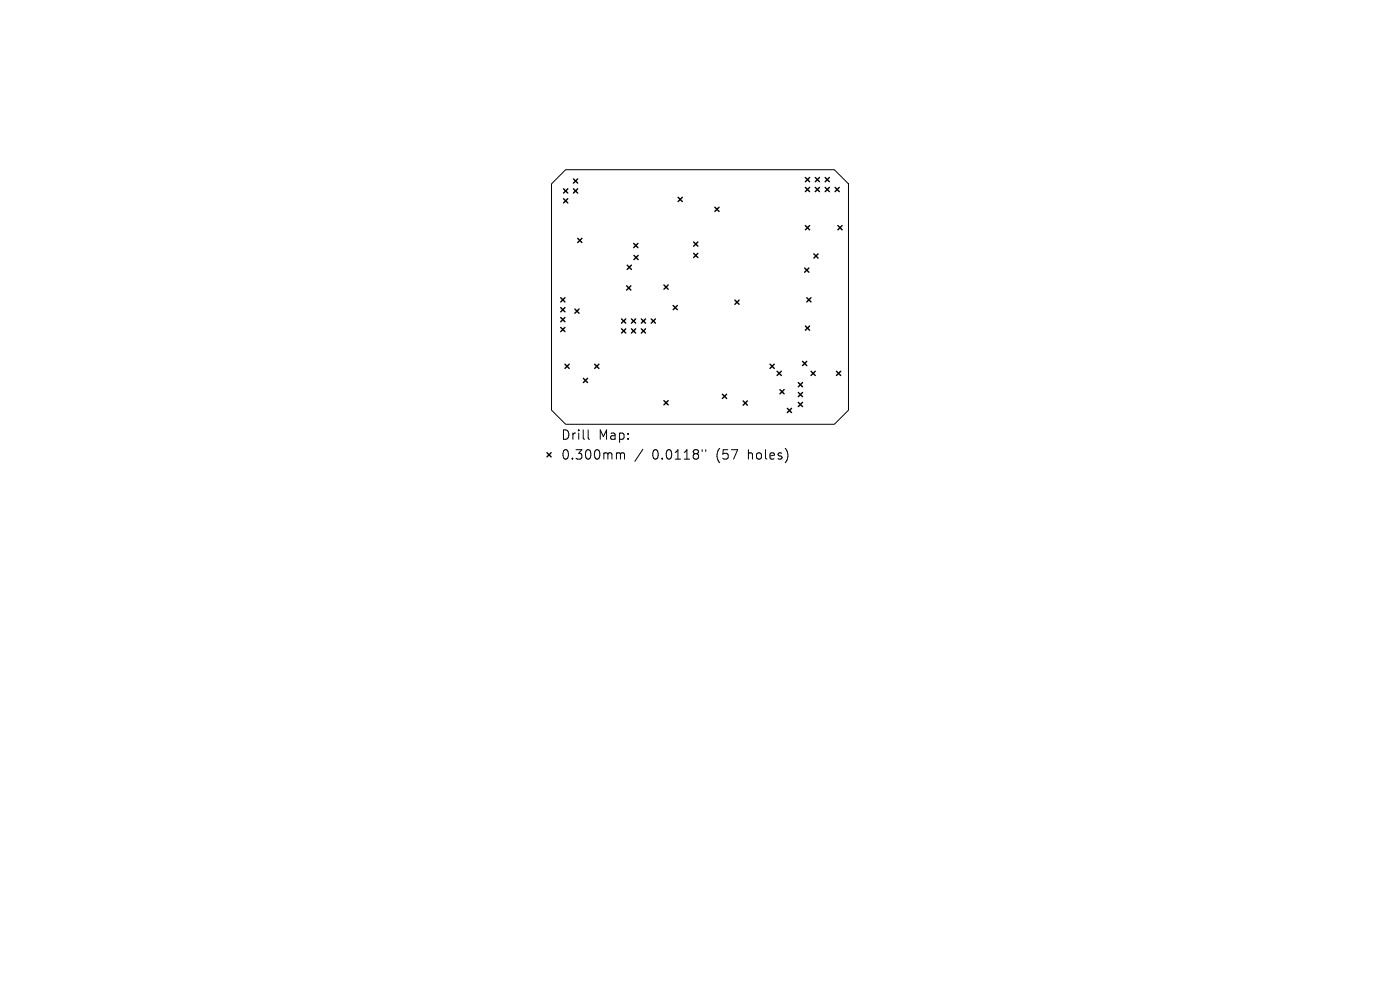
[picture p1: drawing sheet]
<svg xmlns="http://www.w3.org/2000/svg" width="297mm" height="210mm" viewBox="0 0 297 210" stroke-linecap="round" stroke-linejoin="round" font-family="sans-serif">
<defs><g id="words">
<g font-size="2.8">
<text x="118.9" y="93.6">Drill</text>
<text x="126.9" y="93.6">Map:</text>
<text x="118.9" y="97.8">0.300mm</text>
<text x="138.4" y="97.8">0.0118&quot;</text>
<text x="152.1" y="97.8">(57</text>
<text x="159" y="97.8">holes)</text>
</g>
</g></defs>
<path d="M117 39l3-3h57l3 3v48l-3 3h-57l-3-3zM124.8 91.2v1.7l.3 .3M131.1 96.1l.4 .1 .1 .1M131.6 96.3l.3-.2 .5 .1 .1 1.2M131.6 96.3v1.1M136.4 95.3l-1.7 2.6M149 95.4v.4M149.7 95.4v.4" fill="none" stroke="#000" stroke-width=".21"/>
<g fill="none" stroke="#000" stroke-width=".3">
<path d="M121.7 38l.9 .9M122.6 38l-.9 .9M170.9 37.7l.9 .9M170.9 39.8l.9 .9M171.8 37.7l-.9 .9M171.8 39.8l-.9 .9M173 39.8l.9 .9M173 37.7l.9 .9M173.9 37.7l-.9 .9M173.9 39.8l-.9 .9M175.1 39.8l.9 .9M175.1 37.7l.9 .9"/>
<path d="M176 37.7l-.9 .9M176 39.8l-.9 .9M177.2 39.8l.9 .9M178.1 39.8l-.9 .9M119.6 40.1l.9 .9M119.6 42.2l.9 .9M120.5 40.1l-.9 .9M120.5 42.2l-.9 .9M121.7 40.1l.9 .9M122.6 40.1l-.9 .9M122.6 50.6l.9 .9M123.5 50.6l-.9 .9"/>
<path d="M133.1 56.3l.9 .9M134 56.3l-.9 .9M134.4 51.6l.9 .9M134.5 54.2l.9 .9M135.3 51.6l-.9 .9M135.4 54.2l-.9 .9M143.9 41.9l.9 .9M144.8 41.9l-.9 .9M147.2 51.3l.9 .9M147.2 53.7l.9 .9M148.1 51.3l-.9 .9M148.1 53.7l-.9 .9"/>
<path d="M151.7 44l.9 .9M152.6 44l-.9 .9M170.7 56.9l.9 .9M170.9 47.9l.9 .9M171.6 56.9l-.9 .9M171.8 47.9l-.9 .9M172.7 53.9l.9 .9M173.6 53.9l-.9 .9M177.8 47.9l.9 .9M178.7 47.9l-.9 .9M119 63.2l.9 .9M119 65.3l.9 .9"/>
<path d="M119 67.4l.9 .9M119 69.5l.9 .9M119.9 63.2l-.9 .9M119.9 65.3l-.9 .9M119.9 67.4l-.9 .9M119.9 69.5l-.9 .9M119.9 77.3l.9 .9M120.8 77.3l-.9 .9M122 65.6l.9 .9M122.9 65.6l-.9 .9M126.2 77.3l.9 .9M127.1 77.3l-.9 .9"/>
<path d="M131.9 67.7l.9 .9M131.9 69.8l.9 .9M132.8 67.7l-.9 .9M132.8 69.8l-.9 .9M132.9 60.6l.9 .9M133.8 60.6l-.9 .9M134 69.8l.9 .9M134 67.7l.9 .9M134.9 67.7l-.9 .9M134.9 69.8l-.9 .9M136.1 69.8l.9 .9M136.1 67.7l.9 .9"/>
<path d="M137 67.7l-.9 .9M137 69.8l-.9 .9M138.2 67.7l.9 .9M139.1 67.7l-.9 .9M140.9 60.5l.9 .9M141.8 60.5l-.9 .9M142.8 64.8l.9 .9M143.7 64.8l-.9 .9M155.9 63.7l.9 .9M156.8 63.7l-.9 .9M163.4 77.3l.9 .9M164.3 77.3l-.9 .9"/>
<path d="M164.9 78.8l.9 .9M165.8 78.8l-.9 .9M170.3 76.7l.9 .9M170.9 69.2l.9 .9M171.2 76.7l-.9 .9M171.2 63.2l.9 .9M171.8 69.2l-.9 .9M172.1 63.2l-.9 .9M172.1 78.8l.9 .9M173 78.8l-.9 .9M177.5 78.8l.9 .9M178.4 78.8l-.9 .9"/>
<path d="M116 96l.9 .9M116.9 96l-.9 .9M123.8 80.3l.9 .9M124.7 80.3l-.9 .9M140.9 85l.9 .9M141.8 85l-.9 .9M153.2 83.6l.9 .9M154.1 83.6l-.9 .9M157.7 85.1l.9 .9M158.6 85.1l-.9 .9M165.5 82.6l.9 .9M166.4 82.6l-.9 .9"/>
<path d="M167 86.6l.9 .9M167.9 86.6l-.9 .9M169.4 83.3l.9 .9M169.4 81.2l.9 .9M169.4 85.4l.9 .9M170.3 81.2l-.9 .9M170.3 83.3l-.9 .9M170.3 85.4l-.9 .9"/>
</g>
<use href="#words"/>
</svg>
